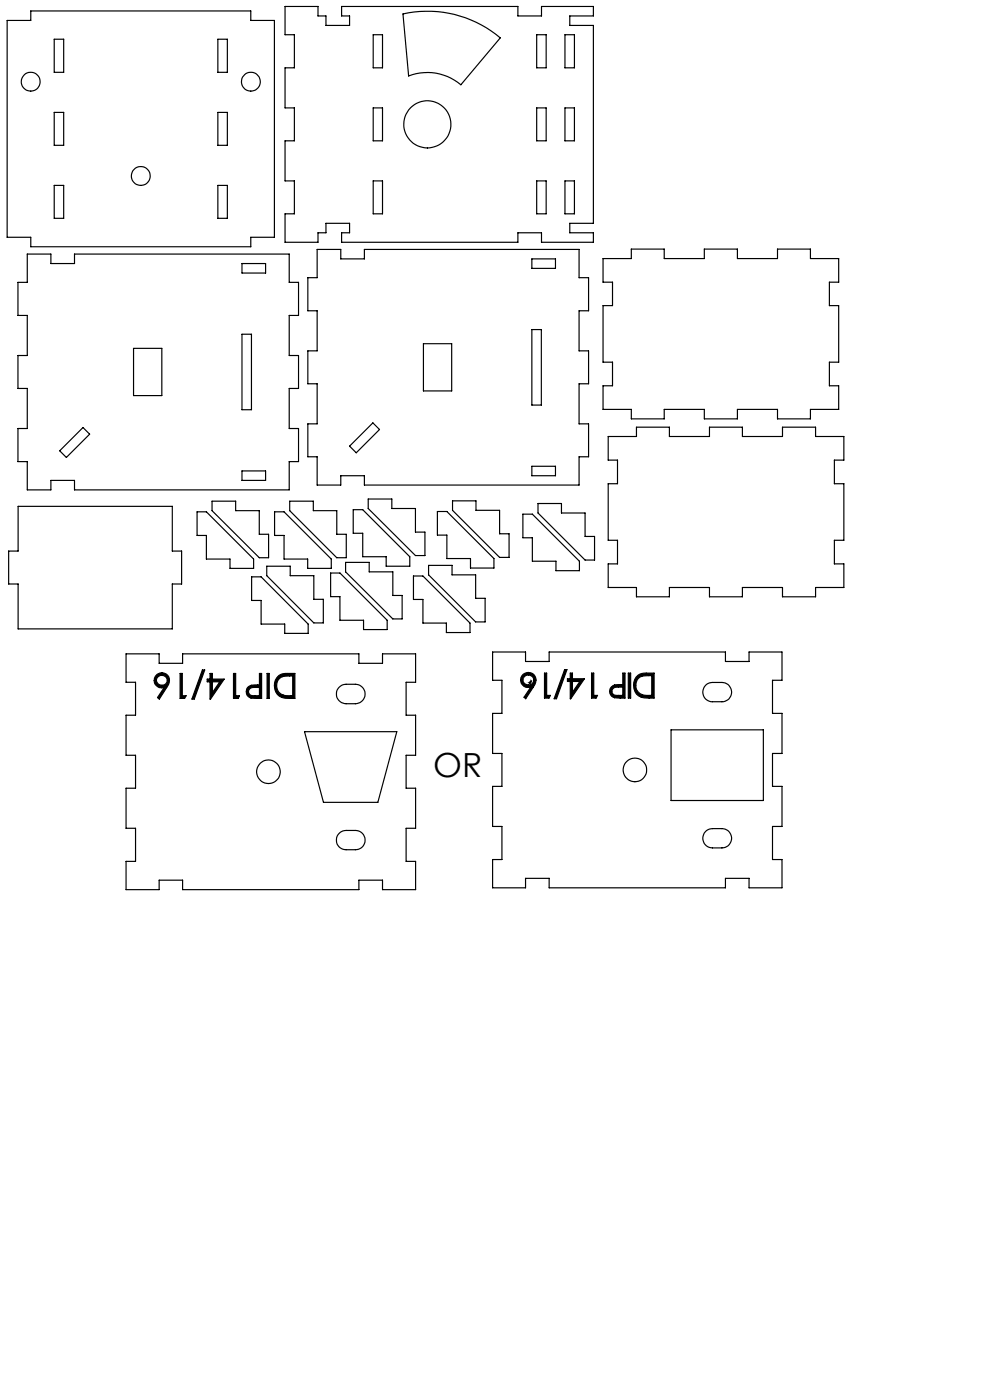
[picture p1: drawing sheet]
<svg xmlns="http://www.w3.org/2000/svg" width="210mm" height="297mm" viewBox="0 0 210 297" stroke-linecap="round" stroke-linejoin="round" font-family="sans-serif">
<defs><g id="words">
<text font-size="7.1" x="91.9" y="164.8">OR</text>
</g></defs>
<path d="M59.1 144.1l.2-.2a2.73 2.73 0 0 1 2.2-.5h.6v4.2a4.3 4.3 0 0 1-2.4-.3 2.23 2.23 0 0 1-.6-3.2zM58.9 143.6a2.76 2.76 0 0 0-.4 3.2 2.76 2.76 0 0 0 3 1.4h1v-5.3h-2.4l-.7 .2zM56.7 142.9v5.3h.4v-5.3zM53 146.2l.5-.3 1.5-.1v1.8h-1a.93 .93 0 0 1-1.1-.3 .93 .93 0 0 1 .1-1.1zM55 142.9v2.4l-1.7 .1a1.45 1.45 0 0 0-1 1.8 1.45 1.45 0 0 0 1.8 1h1.4v-5.3zM49.5 142.9v5.3h1l.3-.6h-.8v-4.7zM45 144.6h1.6l-1.6 2.3zM44.6 142.9v1.2h-.6v.5h.6l.1 3.7 2.9-4.2h-2.6v-1.2zM42.9 142.1l-2.2 6.2h.5l2.2-6.2zM38.2 142.9v5.3h1l.3-.6h-.8v-4.7zM33.2 144.3a1.12 1.12 0 0 1 2.2 0 1.12 1.12 0 0 1-2.2 0zM33.1 143.3a1.63 1.63 0 0 0-.1 1.9 1.63 1.63 0 0 0 1.8 .7l-1.4 2.1 .4 .3 1.9-3 .2-.5a1.64 1.64 0 0 0-.8-1.9 1.64 1.64 0 0 0-2 .4zM111.7 144.8l.4 .1a.37 .37 0 0 0 .4 .3 .37 .37 0 0 0 .3-.5l.1-.3-.3-.2v-.2l-.3 .6zM115.5 142.8v5.3h1l.3-.6h-.8v-4.7zM111.1 143.6l.6-.3 .4-.1 .6 .2 .5 .5v.6l-.3 .5-.3 .2-.8 .1a1.04 1.04 0 0 1-.7-1.7zM110.9 143.1a1.62 1.62 0 0 0-.2 2 1.62 1.62 0 0 0 1.9 .7l-1.4 2.1 .3 .3 2.1-3.4a1.63 1.63 0 0 0-.6-1.9 1.63 1.63 0 0 0-2.1 .2zM119.8 142.1l-2.3 6.1h.5l2.3-6.1zM121.4 144.6h1.6l-1.6 2.3zM121 142.8v1.2h-.6v.6h.6l.1 3.6 2.9-4.2h-2.6v-1.2zM125.5 142.8v5.3h.9l.4-.6h-.9v-4.7zM130.1 146l.5-.2h1.5v1.7h-1a.93 .93 0 0 1-1.1-.3 .93 .93 0 0 1 .1-1.2zM132.1 142.8v2.4l-1.7 .1a1.45 1.45 0 0 0-1 1.8 1.45 1.45 0 0 0 1.8 1h1.4v-5.3zM133.3 142.8v5.3h.5v-5.3zM135.5 143.8l.2-.1a3.1 3.1 0 0 1 2-.4h.6v4.2a3 3 0 0 1-3.1-.9 2.34 2.34 0 0 1 .3-2.8zM135 143.5a2.78 2.78 0 0 0-.3 3.3 2.78 2.78 0 0 0 3 1.3h1v-5.3h-2.4l-.7 .2z" fill-rule="evenodd" fill="#000"/>
<g fill="none" stroke="#000" stroke-width=".25">
<path d="M1.5 4.3h5v-2h46.7v2h5v46h-5v2h-46.7v-2h-5zM11.5 8.3h2v7h-2zM46.2 8.3h2v7h-2zM60.5 1.4h7v2h1.6v2h5.1v-2h-1.7v-2h37.4v2h5v-2h11v2h-5v2h5v42h-5v2h5v2h-11v-2h-5v2h-37.4v-2h1.7v-2h-5.1v2h-1.6v2h-7v-6h1.9v-7h-1.9v-8.5h1.9v-7h-1.9v-8.5h1.9v-7h-1.9zM79.2 7.4h1.9v7h-1.9zM85.5 3a23.7 23.7 0 0 1 20.6 5l-8.3 10a10.9 10.9 0 0 0-11.1-1.9zM113.8 7.4h2.1v7h-2.1zM119.8 7.4h2v7h-2zM11.5 23.8h2v7h-2zM11.5 39.3h2v7h-2zM46.2 23.8h2v7h-2zM46.2 39.3h2v7h-2z"/>
<path d="M79.2 38.4h1.9v7h-1.9zM79.2 22.9h1.9v7h-1.9zM113.8 38.4h2.1v7h-2.1zM113.8 22.9h2.1v7h-2.1zM119.8 38.4h2v7h-2zM119.8 22.9h2v7h-2zM5.8 53.9h5v2h5v-2h45.5v6h2v7h-2v8.5h2v7h-2v8.5h2v7h-2v6h-45.5v-2h-5v2h-5v-6h-2v-7h2v-8.5h-2v-7h2v-8.5h-2v-7h2zM51.3 55.9h5v2h-5zM67.3 52.9h5v2h5v-2h45.5v6h2v7h-2v8.5h2v7h-2v8.5h2v7h-2v6h-45.5v-2h-5v2h-5v-6h-2v-7h2v-8.5h-2v-7h2v-8.5h-2v-7h2zM112.8 54.9h5v2h-5zM127.9 54.9h6v-2.1h7v2.1h8.5v-2.1h7v2.1h8.5v-2.1h7v2.1h6v5h-2v4.9h2v12h-2v5h2v5.1h-6v2h-7v-2h-8.5v2h-7v-2h-8.5v2h-7v-2h-6v-5.1h2v-5h-2v-12h2v-4.9h-2zM28.3 73.9h6v10h-6z"/>
<path d="M51.3 70.9h2v16h-2zM89.8 72.9h6v10h-6zM112.8 69.9h2v16h-2zM17.6 90.7l1.4 1.4-4.9 4.9-1.4-1.4zM51.3 99.9h5v2h-5zM74.2 94.6l4.9-4.9 1.4 1.4-4.9 5zM112.8 98.9h5v2h-5zM129 92.6h6v-2h7v2h8.5v-2h7v2h8.5v-2h7v2h6v5h-2v5h2v12h-2v5h2v5h-6v2h-7v-2h-8.5v2h-7v-2h-8.5v2h-7v-2h-6v-5h2v-5h-2v-12h2v-5h-2zM3.8 107.4h32.7v9.5h2v7h-2v9.5h-32.7v-9.5h-2v-7h2zM41.8 108.6h2l10 10v2h-5v-2h-5v-5h-2zM45 106.3h5v2h5v5h2v5h-2l-10-10zM58.2 108.6h2.1l10 10v2h-5v-2h-5v-5h-2.1z"/>
<path d="M61.5 106.3h5v2h4.9v5h2v5h-2l-9.9-10zM73.3 119.3h5v2h5v5h2v5h-2l-10-10zM74.9 108.1h2l10 10v2h-5v-2h-5v-5h-2zM78.1 105.9h5v2h5v5h2v5h-2l-10-10zM90.9 119.9h5v2.1h5v4.9h2v5h-2l-10-9.9zM92.8 108.5h2l10 10v2h-5v-2h-5v-5h-2zM96 106.3h5v2h5v4.9h2v5h-2l-10-9.9zM110.9 109.1h2l10 10v2h-5v-2h-5v-5h-2zM114.1 106.8h5v2h5v5h2v5h-2l-10-10zM26.7 138.7h7.1v2h4.9v-2h37.4v2h5v-2h7.1v6h-2.1v7h2.1v8.5h-2.1v7h2.1v8.5h-2.1v7h2.1v6h-7.1v-2h-5v2h-37.4v-2h-4.9v2h-7.1v-6h2.1v-7h-2.1v-8.5h2.1v-7h-2.1v-8.5h2.1v-7h-2.1zM53.4 122.4h2l10 10v2h-5v-2h-5v-5h-2zM56.6 120.1h5v2h5v5h2v5h-2l-10-10z"/>
<path d="M70.1 121.6h2l10 10v2h-5v-2h-5v-5h-2zM87.7 122.2h2l10 10v2h-5v-2h-5v-5h-2zM104.5 138.3h7v2h5v-2h37.4v2h5v-2h7v6h-2v7h2v8.5h-2v7h2v8.5h-2v7h2v6h-7v-2h-5v2h-37.4v-2h-5v2h-7v-6h2v-7h-2v-8.5h2v-7h-2v-8.5h2v-7h-2zM33.3 143.1a1.65 1.65 0 0 1 2.1 0 1.65 1.65 0 0 1 .3 2.1l-1.9 3.1-.4-.3 1.4-2.1a1.61 1.61 0 0 1-1.9-.8 1.61 1.61 0 0 1 .4-2zM38.2 142.9h.5v4.7h.8l-.3 .6h-1zM42.9 142.1h.5l-2.2 6.2h-.5zM44.6 142.9h.4v1.2h2.6l-2.9 4.2-.1-3.7h-.6v-.5h.6zM45 144.6h1.6l-1.6 2.3zM49.5 142.9h.5v4.7h.8l-.3 .6h-1zM53 146.1l.5-.2 1.5-.1v1.8h-1a.93 .93 0 0 1-1.1-.3 .93 .93 0 0 1 .1-1.2zM55 142.9h.5v5.3h-1a1.97 1.97 0 0 1-2.1-.7 1.48 1.48 0 0 1 .1-1.6 1.48 1.48 0 0 1 1.5-.6h1zM56.7 142.9h.4v5.3h-.4z"/>
<path d="M59.1 143.3a2.66 2.66 0 0 1 1.8-.4h1.6v5.3h-1a2.78 2.78 0 0 1-3.1-1.5 2.78 2.78 0 0 1 .7-3.4zM59.2 144a3.5 3.5 0 0 1 2.9-.6v4.2h-.4a2.46 2.46 0 0 1-3-1.7 2.12 2.12 0 0 1 .5-1.9zM64.6 155.2h19.6l-4 15h-11.6zM71.9 145.8l.5-.4 .7-.2h2.3a2.06 2.06 0 0 1 2 2 2.06 2.06 0 0 1-2 2.1h-2a2.05 2.05 0 0 1-1.9-1.2 2.05 2.05 0 0 1 .4-2.3zM111 143a1.66 1.66 0 0 1 2.2 0 1.66 1.66 0 0 1 .3 2.2l-2 3-.3-.3 1.4-2.1a1.63 1.63 0 0 1-1.9-.8 1.63 1.63 0 0 1 .3-2zM115.5 142.8h.5v4.7h.8l-.3 .6h-1zM119.8 142.1h.5l-2.3 6.1h-.5zM121 142.8h.4v1.2h2.6l-2.9 4.2-.1-3.6h-.6v-.6h.6zM121.4 144.6h1.6l-1.6 2.3zM125.5 142.8h.4v4.7h.9l-.4 .6h-.9zM130.1 146l.5-.2h1.5v1.7h-1a.93 .93 0 0 1-1.1-.3 .93 .93 0 0 1 .1-1.2zM132.1 142.8h.5v5.3h-1a1.94 1.94 0 0 1-2.1-.7 1.46 1.46 0 0 1 .1-1.6 1.46 1.46 0 0 1 1.5-.6h1z"/>
<path d="M133.3 142.8h.5v5.3h-.5zM134.9 143.7a2.3 2.3 0 0 1 2.2-.9h1.6v5.3h-1a2.76 2.76 0 0 1-3-1.2 2.76 2.76 0 0 1 .2-3.2zM135.4 144a3.6 3.6 0 0 1 2.9-.7v4.2h-.4a2.52 2.52 0 0 1-3-1.6 2.44 2.44 0 0 1 .5-1.9zM142.3 154.8h19.6v15h-19.6zM149.6 145.4l.5-.4 .7-.2h2.3a2.05 2.05 0 0 1 2.1 2 2.05 2.05 0 0 1-2.1 2.1h-2a2.04 2.04 0 0 1-1.8-1.2 2.04 2.04 0 0 1 .3-2.3zM72.1 176.6l1-.4h2.3a2.05 2.05 0 0 1 2 2 2.05 2.05 0 0 1-2 2.1h-2a2.04 2.04 0 0 1-2-1.4 2.04 2.04 0 0 1 .7-2.3zM149.6 176.5l.5-.5 .7-.2h2.3a2.05 2.05 0 0 1 2.1 2 2.05 2.05 0 0 1-2.1 2.1h-2a2.05 2.05 0 0 1-1.8-1.2 2.05 2.05 0 0 1 .3-2.2z"/>
<circle cx="6.5" cy="17.3" r="2"/>
<circle cx="53.2" cy="17.3" r="2.01"/>
<circle cx="29.9" cy="37.3" r="2.01"/>
<circle cx="90.7" cy="26.4" r="5"/>
<circle cx="34.4" cy="144.3" r="1.11"/>
<circle cx="112.1" cy="144.3" r="1.1"/>
<circle cx="57" cy="163.7" r="2.5"/>
<circle cx="134.7" cy="163.3" r="2.5"/>
</g>
<use href="#words"/>
</svg>
